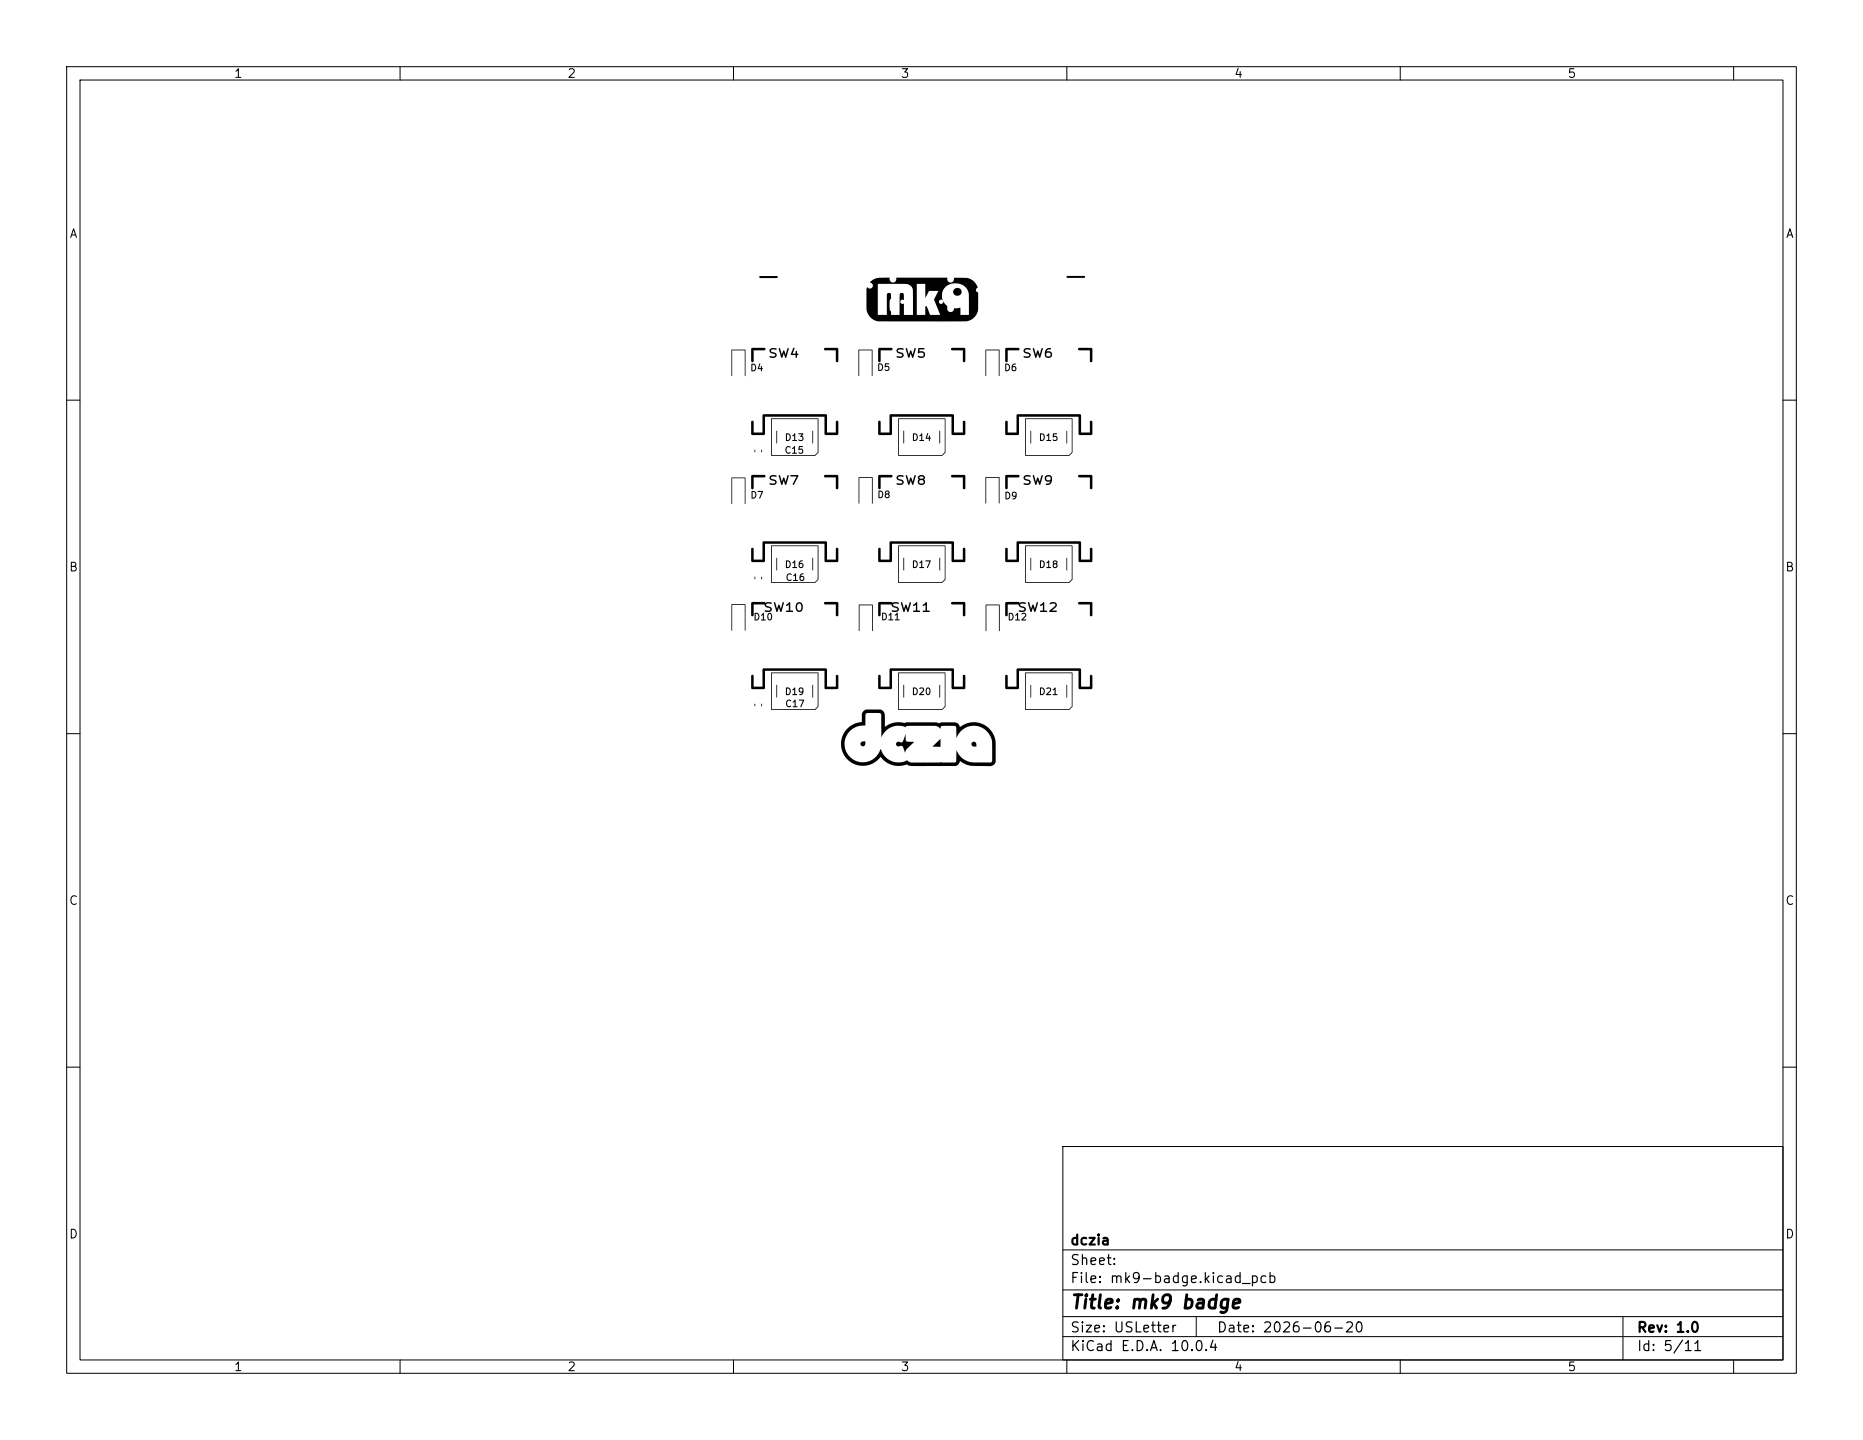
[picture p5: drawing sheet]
<svg xmlns="http://www.w3.org/2000/svg" width="279mm" height="216mm" viewBox="0 0 279 216" stroke-linecap="round" stroke-linejoin="round" font-family="sans-serif">
<defs><g id="words">
<text font-size="2" x="160.4" y="196.7">Title: mk9 badge</text>
<g font-size="1.5">
<text x="160.4" y="190">Sheet:</text>
<text x="160.4" y="187">dczia</text>
<text x="160.4" y="192.7">File: mk9-badge.kicad_pcb</text>
<text x="160.4" y="202.9">KiCad E.D.A. 10.0.4</text>
<text x="160.4" y="200.1">Size: USLetter</text>
<text x="182.4" y="200.1">Date: 2026-06-20</text>
<text x="245.4" y="200.1">Rev: 1.0</text>
<text x="245.4" y="202.9">Id: 5/11</text>
</g>
<g font-size="1.3">
<text x="35" y="12">1</text>
<text x="85" y="12">2</text>
<text x="135" y="12">3</text>
<text x="185" y="12">4</text>
<text x="235" y="12">5</text>
<text x="10.3" y="36">A</text>
<text x="267.7" y="36">A</text>
<text x="10.3" y="86">B</text>
<text x="267.7" y="86">B</text>
<text x="10.3" y="136">C</text>
<text x="267.7" y="136">C</text>
<text x="10.3" y="186">D</text>
<text x="267.7" y="186">D</text>
<text x="35" y="205.9">1</text>
<text x="85" y="205.9">2</text>
<text x="135" y="205.9">3</text>
<text x="185" y="205.9">4</text>
<text x="235" y="205.9">5</text>
</g>
</g></defs>
<g fill="none" stroke="#000" stroke-width=".15">
<path d="M10 10h259.4v195.9h-259.4zM12 12h255.4v191.9h-255.4zM60 10v2M110 10v2M160 10v2M210 10v2M260 10v2M10 60h2M267.4 60h2M10 110h2M267.4 110h2M10 160h2"/>
<path d="M159.4 171.9h108v32h-108zM267.4 160h2M159.4 197.4h108M159.4 193.4h108M159.4 187.4h108M179.4 197.4v3M243.4 197.4v6.5M60 203.9v2M110 203.9v2M159.4 200.4h108M160 203.9v2M210 203.9v2"/>
<path d="M260 203.9v2"/>
</g>
<g fill="#000">
<path d="M109.7 52.5h2.1v3.9l-.1-.1v-3.8h-1.9v3.8l-.1 .1zM112.7 54.6h.5l.2 .2v.4l-.2 .4-.5 .1v-.2a.43 .43 0 0 0 .5-.3 .43 .43 0 0 0-.4-.5v.8h-.1zM113.9 54.5l.1 .1-.2 .6h.3l.1-.3 .1 .3 .1 .1-.1 .1-.1 .3-.1-.3-.5-.1zM112.7 52.2l1.9-.1a.19 .19 0 0 1 .2 .2 .19 .19 0 0 1-.2 .2h-1.6v1.6a.19 .19 0 0 1-.2 .2 .19 .19 0 0 1-.2-.2v-1.8zM115.5 52.3l.3-.1 .7 .1-.1 .1h-.6l-.2 .2 .1 .1 .7 .3 .1 .3-.2 .3-.6 .1-.3-.1 .1-.2h.6l.2-.1-.1-.2-.7-.3-.1-.3zM113.9 41.5l2.6-.1a.15 .15 0 0 1 .2 .1 .15 .15 0 0 1-.2 .2h-2.5l-.1-.1zM116.8 52.2h.2l.3 1 .2-.7 .3 .7 .3-1h.2l-.4 1.4h-.2l-.2-.6-.2 .6h-.1zM119 52.1l.2 .1-.3 .8h.4v-.3l.1-.1 .1 .4 .2 .1-.2 .1-.1 .5-.1-.1v-.4h-.7zM123.7 52.2h1.9l.1 .1v1.8a.19 .19 0 0 1-.2 .2 .19 .19 0 0 1-.2-.2v-1.6h-1.6l-.1-.1zM128.7 52.5h2.2l-.1 3.9-.1-.1v-3.8h-1.8v3.8l-.2 .1zM131.7 54.5h.5l.2 .2v.4l-.2 .5h-.4l-.1-.1a.43 .43 0 0 0 .6-.4 .43 .43 0 0 0-.4-.5v.9h-.2zM132.7 54.5h.6v.1h-.4l-.1 .3h.4l.2 .2v.3l-.3 .2h-.2l-.2-.1v-.1l.4 .1 .1-.2-.1-.3-.4 .1z"/>
<path d="M131.8 52.2l1.9-.1a.19 .19 0 0 1 .2 .2 .19 .19 0 0 1-.2 .2h-1.6v1.6a.19 .19 0 0 1-.2 .2 .19 .19 0 0 1-.2-.2v-1.8zM134.6 52.3l.2-.1 .7 .1v.1h-.6l-.2 .2 .1 .1 .6 .3 .1 .3-.2 .3-.5 .1-.3-.1v-.2h.6l.2-.1-.1-.2-.7-.3v-.3zM130.6 42.2a3.3 3.3 0 0 1 2.5-.6h.3v.3a.52 .52 0 0 0 .7 .4 .52 .52 0 0 0 .3-.7h7.7v.3a.52 .52 0 0 0 .6 .4 .52 .52 0 0 0 .4-.7l1.9 .1a1.9 1.9 0 0 1 1.6 1.5 .36 .36 0 0 0-.2 .4 .36 .36 0 0 0 .3 .3v1.3a2.55 2.55 0 0 1-1.1 2.7l-.9 .3h-9.8a13.8 13.8 0 0 1-3.7-.2 2.48 2.48 0 0 1-1.3-2.7v-1.9l.2-.4v.1a.45 .45 0 0 0 .6 .1 .45 .45 0 0 0 .1-.6h.8v4.6h1.4l.1-3.2a.34 .34 0 0 1 .4-.1 .34 .34 0 0 1 .1 .5v.4l-.2 .3v1.2l.2 .4v.5h1.3v-2.8a.36 .36 0 0 1 .3-.5 .36 .36 0 0 1 .4 .5l-.1 .6a.32 .32 0 0 0-.4 0 .32 .32 0 0 0 0 .5 .32 .32 0 0 0 .5 0v1.7h1.3v-2.3h.6v2.3h1.3v-1.2l.1-.1 .6 1.3h1.4l-.7-2h.6a.32 .32 0 0 0 .4 .4 .32 .32 0 0 0 .2-.5l.7 .8v.4a.5 .5 0 0 0 .5 .5 .5 .5 0 0 0 .5-.6l.9-.1v1.1h1.3v-1.5a3.7 3.7 0 0 0-.4-2.5 2.03 2.03 0 0 0-2.5-.6 2.03 2.03 0 0 0-1 2.4 .33 .33 0 0 0-.4-.1 .33 .33 0 0 0-.2 .3h-.6l-.1-.3 .6-1.3h-1.4l-.5 1.1v-2.1h-1.3v2.3h-.6v-1.1a1.27 1.27 0 0 0-1.6-1.2h-4.5l-.4-.2zM135.9 52.2h.1l.3 1 .3-.7 .3 .7 .2-1h.2l-.4 1.4h-.1l-.2-.6-.2 .6h-.2zM137.7 52.2h.9v.2h-.7v.3h.5l.2 .1 .1 .5-.2 .3-.6 .1-.2-.2v-.2l.6 .1 .2-.1v-.3l-.2-.1h-.6zM142.7 52.2h2l.1 .1v1.8a.19 .19 0 0 1-.2 .2 .19 .19 0 0 1-.2-.2v-1.6h-1.6l-.2-.1zM147.8 52.5h2.1v3.9l-.1-.1v-3.8h-1.9v3.8l-.1 .1zM150.8 54.5l.5 .1 .1 .2 .1 .4-.2 .4-.5 .1v-.2a.43 .43 0 0 0 .5-.3 .43 .43 0 0 0-.4-.5v.8h-.1zM151.9 54.6l.2-.1 .2 .1-.3 .1-.1 .2h.3l.2 .2v.3l-.2 .3-.4-.1-.1-.2v-.2h.2l.1 .3 .3-.1-.2-.4-.4 .2zM150.8 52.2l1.9-.1a.19 .19 0 0 1 .2 .2 .19 .19 0 0 1-.2 .2h-1.6v1.6a.19 .19 0 0 1-.2 .2 .19 .19 0 0 1-.2-.2v-1.8zM153.6 52.3l.3-.1 .7 .1-.1 .1h-.6l-.2 .2 .1 .1 .7 .3 .1 .3-.2 .3-.6 .1-.3-.1 .1-.2h.6l.2-.1-.1-.2-.7-.3-.1-.3zM154.9 52.2h.2l.3 1 .2-.7 .3 .7 .3-1h.2l-.4 1.4h-.2l-.2-.6-.2 .6h-.1z"/>
<path d="M156.9 52.3l.3-.1h.3l.1 .1-.1 .1a.46 .46 0 0 0-.5 .2l-.1 .1h.5l.3 .1 .1 .5-.2 .3-.5 .1-.4-.3v-.4h.2v.3l.2 .1h.3l.2-.1v-.3l-.2-.1-.7 .1 .1-.4zM160 41.4h2.6a.15 .15 0 0 1 .1 .1 .15 .15 0 0 1-.1 .2h-2.5l-.1-.1zM161.8 52.2h1.9l.1 .1v1.8a.19 .19 0 0 1-.2 .2 .19 .19 0 0 1-.2-.2v-1.6h-1.6l-.1-.1zM109.7 71.6h2.1v4l-.1-.1v-3.8h-1.9v3.8h-.1zM112.7 73.6l.5 .1 .2 .2v.4l-.2 .4-.4 .1-.1-.2a.43 .43 0 0 0 .6-.3 .43 .43 0 0 0-.4-.5v.8h-.2zM113.2 67.5h.1l-.1 .3zM114.2 67.4l.1 .1v.3h-.1zM113.6 73.6l.8 .1-.5 1.1v-.1l.3-.9h-.5zM112.7 71.2h1.9a.19 .19 0 0 1 .2 .2 .19 .19 0 0 1-.2 .2h-1.6v1.6a.19 .19 0 0 1-.2 .2 .19 .19 0 0 1-.2-.2v-1.8zM115.5 71.4l.3-.2 .7 .1-.1 .2-.6-.1-.2 .2 .1 .2 .7 .3 .1 .3-.2 .2-.6 .1-.3-.1 .1-.2 .6 .1 .2-.2-.1-.2-.7-.2-.1-.3zM116.4 64.6h.1v1.9l-.1-.1zM117.9 65h.5l.1 .3 .1 .3-.2 .5h-.5v-.1a.43 .43 0 0 0 .5-.4 .43 .43 0 0 0-.4-.5v.9h-.1z"/>
<path d="M116.8 71.3h.2l.3 .9 .2-.6 .3 .6 .3-.9h.2l-.4 1.4h-.2l-.2-.7-.2 .7h-.1zM117.9 67l.4-.1 .3 .1-.2 .1a.27 .27 0 0 0-.4 .1 .37 .37 0 0 0 0 .5 .37 .37 0 0 0 .4 .1l.2 .1-.3 .1-.4-.1-.1-.5zM119.1 66.9h.1v1h.3v.1h-.7l.3-.1v-.7l-.2 .1-.1-.1zM119.1 65h.2v1h.2v.1h-.7l.3-.1v-.7l-.2 .1-.1-.1zM118.5 71.3l1.1-.1 .1 .1-.7 1.4-.1-.1 .6-1.2h-.9zM119.8 66.9h.6v.1h-.5v.3h.3l.3 .2v.3l-.3 .2h-.3l-.2-.1 .1-.1 .4 .1 .1-.2-.1-.3-.4 .1zM119.7 65h.8l-.2 .4 .2 .2-.1 .5h-.5l-.2-.1 .1-.1 .4 .1 .1-.2v-.2l-.3-.2 .2-.3h-.4zM121.8 64.6h.1v1.9l-.1-.1zM115.6 62.8l7.1-.1v5.2l-.5 .4h-6.5l-.1-.1h6.6l.4-.4v-5h-6.8v5.4h-.2zM112.7 63.1h.2l.1 .1v1.6h1.3v-2.5l.2-.2h9.4l.1 .2v2.5h1.3v-1.5a.19 .19 0 0 1 .2-.2 .19 .19 0 0 1 .2 .2v1.8l-.2 .1h-1.7l-.2-.2v-2.5h-8.9v2.6l-.2 .1h-1.7l-.2-.2v-1.7zM123.7 71.2h1.9l.1 .2v1.8a.19 .19 0 0 1-.2 .2 .19 .19 0 0 1-.2-.2v-1.6h-1.6l-.1-.2zM128.8 71.6h2.1l-.1 3.9v-3.8h-1.9v3.8h-.1z"/>
<path d="M131.8 73.6h.5l.1 .2 .1 .4-.3 .4-.4 .1-.1-.2a.43 .43 0 0 0 .6-.3 .43 .43 0 0 0-.4-.5v.8h-.2zM132.8 73.7l.4-.2 .2 .3-.1 .3 .1 .4-.2 .2h-.3l-.1-.1-.1-.3h.2l.1 .2h.2l.1-.2-.2-.2-.4 .2 .1-.2-.1-.3 .3 .2 .3-.2-.2-.1-.4 .1zM131.8 71.2h1.9a.19 .19 0 0 1 .2 .2 .19 .19 0 0 1-.2 .2h-1.6v1.6a.19 .19 0 0 1-.2 .2 .19 .19 0 0 1-.2-.2v-1.8zM134.6 71.4l.2-.2 .7 .1v.2l-.6-.1-.2 .2 .1 .2 .6 .3 .1 .3-.2 .2-.5 .1-.3-.1v-.2l.6 .1 .2-.2-.1-.2-.7-.2v-.3zM135.5 64.6h.1v1.9l-.1-.1zM136.9 65h.5l.2 .3v.3l-.2 .5h-.4l-.1-.1a.43 .43 0 0 0 .6-.4 .43 .43 0 0 0-.4-.5v.9h-.2zM135.9 71.3h.1l.3 .9 .3-.6 .3 .6 .2-.9h.2l-.4 1.4h-.1l-.2-.7-.2 .7h-.2zM138.2 65h.1v1h.3l-.1 .1h-.6l.3-.1v-.7l-.2 .1-.1-.1zM137.7 71.4l.3-.2h.3l.3 .2 .1 .3-.1 .2 .1 .2v.3l-.2 .2-.5 .1-.3-.2-.1-.4h.3v.2l.2 .2h.2l.2-.2v-.2l-.2-.1-.7 .1 .2-.2-.2-.3h.3l.2 .2h.2l.2-.2-.2-.2-.7 .2zM139.1 64.9l.1 .1-.2 .6h.3l.1-.3 .1 .3 .1 .1-.1 .1-.1 .3-.1-.3-.5-.1zM140.9 64.6h.1v1.9l-.1-.1zM134.7 62.8l7.1-.1v5.2l-.5 .4h-6.6v-.1h6.6l.4-.4v-5h-6.9v5.4h-.1z"/>
<path d="M131.8 63.1h.2l.1 .1v1.6h1.3v-2.5l.2-.2h9.3l.2 .2v2.5h1.3v-1.5a.19 .19 0 0 1 .2-.2 .19 .19 0 0 1 .2 .2l-.1 1.8-.1 .1h-1.7l-.2-.2v-2.5h-8.9l-.1 2.6-.1 .1h-1.7l-.2-.2v-1.7zM142.7 71.2h2l.1 .2v1.8a.19 .19 0 0 1-.2 .2 .19 .19 0 0 1-.2-.2v-1.6h-1.6l-.2-.2zM147.8 71.6h2.1v3.9l-.1-.1v-3.8h-1.9v3.8l-.1 .1zM150.8 73.7l.5 .1 .2 .2v.4l-.2 .4-.4 .1-.1-.2a.43 .43 0 0 0 .6-.3 .43 .43 0 0 0-.4-.5v.8h-.2zM151.8 73.8l.4-.1 .3 .3-.1 .6-.3 .3-.3-.1 .4-.1 .1-.2-.4-.1-.2-.4h.2l.1 .3h.3v-.3l-.1-.1-.5 .1zM150.8 71.2h1.9a.19 .19 0 0 1 .2 .2 .19 .19 0 0 1-.2 .2h-1.6v1.6a.19 .19 0 0 1-.2 .2 .19 .19 0 0 1-.2-.2v-1.8zM153.6 71.4l.3-.2 .7 .1-.1 .2-.6-.1-.2 .2 .1 .2 .7 .3 .1 .3-.2 .2-.6 .1-.3-.1 .1-.2 .6 .1 .2-.2-.1-.2-.7-.2-.1-.3zM154.5 64.6h.1v1.9l-.1-.1zM156 65h.5l.1 .3 .1 .3-.2 .5h-.5v-.1a.43 .43 0 0 0 .5-.4 .43 .43 0 0 0-.4-.5v.9h-.1zM154.9 71.3h.2l.3 .9 .2-.6 .3 .6 .3-.9h.2l-.4 1.4h-.2l-.2-.7-.2 .7h-.1zM157.2 65h.2v1h.2v.1h-.7l.3-.1v-.7l-.2 .1-.1-.1zM156.8 71.4l.3-.2h.3l.4 .4v.5l-.3 .4-.2 .2h-.4l-.1-.1 .1-.1a.46 .46 0 0 0 .6-.3l-.6-.1-.2-.2v-.3h.2l.1 .4h.4l.2-.2-.1-.3-.4-.1-.2 .2h-.2z"/>
<path d="M157.9 65h.7l-.1 .1h-.4l-.1 .3h.4l.2 .2v.3l-.2 .2h-.3l-.2-.1v-.1l.4 .1 .1-.2-.1-.3-.4 .1zM159.9 64.6h.1v1.9l-.1-.1zM153.7 62.8l7.1-.1v5.2l-.5 .4h-6.5l-.1-.1h6.6l.4-.4v-5h-6.8v5.4h-.2zM150.8 63.1h.2l.1 .1v1.6h1.3v-2.5l.2-.2h9.4l.1 .2v2.5h1.3v-1.5a.19 .19 0 0 1 .2-.2 .19 .19 0 0 1 .2 .2v1.8l-.2 .1h-1.7l-.2-.2v-2.5h-8.9v2.6l-.2 .1h-1.7l-.2-.2v-1.7zM161.8 71.2h1.9l.1 .2v1.8a.19 .19 0 0 1-.2 .2 .19 .19 0 0 1-.2-.2v-1.6h-1.6l-.1-.2zM109.7 90.6h2.1v4l-.1-.1v-3.8h-1.9v3.8h-.1zM113.2 86.5h.1l-.1 .4zM113.2 91.9h.5l.1 .3 .1 .3-.2 .5h-.5v-.1a.43 .43 0 0 0 .5-.4 .43 .43 0 0 0-.4-.5v.9h-.1zM114.2 86.5h.1v.4l-.1-.1zM114.4 91.9h.2v1h.2v.1h-.7l.3-.1v-.7l-.2 .1-.1-.1zM112.7 90.3l1.9-.1 .2 .2 .3-.1h.3l.4 .1-.1 .1h-.6l-.2 .2 .1 .1 .6 .2 .2 .3-.1 .3-.3 .2-.7-.1v-.2h.6l.2-.2-.6-.3-.2-.4h-1.7v1.6a.19 .19 0 0 1-.2 .2 .19 .19 0 0 1-.2-.2v-1.8zM115.2 91.9h.4l.2 .4-.1 .5-.2 .2-.3-.1-.1-.6h.1l.1 .4 .1 .2a.48 .48 0 0 0 0-.9l-.2 .3h-.1z"/>
<path d="M116.4 83.7h.1v1.8h-.1zM116.1 90.3h.2l.2 1 .3-.7 .3 .7 .3-1h.1l-.3 1.4h-.2l-.2-.6-.2 .6h-.2zM117.9 84l.5 .1 .1 .2 .1 .4-.2 .4-.5 .1v-.2a.43 .43 0 0 0 .5-.3 .43 .43 0 0 0-.4-.5v.8h-.1zM117.9 90.7l.4-.4h.2v1.2l.4 .1v.1h-1l.1-.2h.3v-.8l-.3 .1zM118.1 86.1l.4-.1 .2 .1-.1 .1a.27 .27 0 0 0-.4 .1 .37 .37 0 0 0-.1 .5 .37 .37 0 0 0 .5 .1l.1 .1-.2 .1-.4-.2-.2-.4zM119.1 84l.2 .1v.9h.2v.2l-.7-.1 .3-.1v-.7l-.2 .2-.1-.1zM119.3 86h.1v1h.2v.1h-.7l.3-.1v-.7l-.2 .1-.1-.1zM119.5 90.4l.3-.1h.3l.3 .5-.1 .7-.4 .3-.4-.2-.2-.7h.2l.1 .5 .2 .1a.55 .55 0 0 0 .4-.5 .55 .55 0 0 0-.4-.5l-.1 .1-.2 .3h-.2zM120 84.1h.4l-.3 .1-.1 .2h.3l.2 .2v.3l-.3 .3-.3-.1-.1-.2v-.2h.1l.2 .3 .2-.1-.1-.3-.4 .1v-.4zM120.1 86.1l.2-.1h.2l-.3 .1-.1 .3 .3-.1 .2 .3v.3l-.2 .2h-.4l-.1-.2v-.3h.2l.1 .4 .3-.2-.2-.3-.4 .1zM121.8 83.7h.1v1.8h-.1zM115.6 81.8h7.1v5.1l-.5 .5h-6.5l-.1-.1h6.6l.4-.4v-5h-6.8v5.4h-.2z"/>
<path d="M112.7 82.2h.2l.1 .1v1.6h1.3v-2.6l.2-.1h9.4l.1 .1v2.6h1.3v-1.6a.19 .19 0 0 1 .2-.2 .19 .19 0 0 1 .2 .2v1.9l-.2 .1h-1.7l-.2-.2v-2.6h-8.9v2.7l-.2 .1h-1.7l-.2-.2v-1.8zM123.7 90.3h1.9l.1 .1v1.8a.19 .19 0 0 1-.2 .2 .19 .19 0 0 1-.2-.2v-1.6h-1.6l-.1-.1zM128.8 90.6l2.1 .1v3.9h-.1v-3.8h-1.9v3.8h-.1zM132.3 91.9h.5l.2 .2v.4l-.2 .5h-.5v-.1a.43 .43 0 0 0 .6-.4 .43 .43 0 0 0-.5-.5v.9h-.1zM133.5 91.9h.2v1h.2v.1h-.7l.3-.1v-.7l-.2 .1-.1-.1zM131.8 90.3l1.9-.1 .2 .2 .2-.1h.4l.3 .1-.1 .1h-.6l-.2 .2 .1 .1 .6 .2 .2 .3-.1 .3-.3 .2-.6-.1v-.2h.6l.2-.2-.7-.3-.2-.4h-1.6v1.6a.19 .19 0 0 1-.2 .2 .19 .19 0 0 1-.2-.2v-1.8zM134.5 91.9h.1v1h.3v.1h-.7l.3-.1v-.7l-.2 .1-.1-.1zM135.5 83.7h.1v1.8h-.1zM135.1 90.3h.2l.3 1 .3-.7 .2 .7 .3-1h.2l-.4 1.4h-.1l-.2-.6-.2 .6h-.2zM137 84l.4 .1 .2 .2v.4l-.2 .4-.4 .1-.1-.2a.43 .43 0 0 0 .6-.3 .43 .43 0 0 0-.4-.5v.8h-.2zM137 90.7l.4-.4h.1l.1 1.2 .4 .1v.1h-1.1l.1-.2h.4v-.8l-.4 .1zM138.2 84l.1 .1v.9h.3l-.1 .2-.6-.1 .3-.1v-.7l-.2 .2-.1-.1z"/>
<path d="M138.4 90.7l.5-.4h.1v1.2l.4 .1v.1h-1l.1-.2h.3v-.8l-.3 .1zM138.8 84l.8 .1-.5 1.1-.1-.1 .4-.9h-.6zM140.9 83.7h.1v1.8h-.1zM134.7 81.8h7.1v5.1l-.5 .5h-6.6v-.1h6.6l.4-.4v-5h-6.9v5.4h-.1zM131.8 82.2h.2l.1 .1v1.6h1.3v-2.6l.2-.1h9.3l.2 .1v2.6h1.3v-1.6a.19 .19 0 0 1 .2-.2 .19 .19 0 0 1 .2 .2l-.1 1.9-.1 .1h-1.7l-.2-.2v-2.6h-8.9l-.1 2.7-.1 .1h-1.7l-.2-.2v-1.8zM142.7 90.3h2l.1 .1v1.8a.19 .19 0 0 1-.2 .2 .19 .19 0 0 1-.2-.2v-1.6h-1.6l-.2-.1zM147.8 90.7h2.1v3.9h-.1v-3.8h-1.9v3.8h-.1zM151.3 91.9h.5l.2 .3v.3l-.2 .5h-.5v-.1a.43 .43 0 0 0 .6-.4 .43 .43 0 0 0-.5-.5v.9h-.1zM152.5 91.9h.2v1h.2v.1h-.7l.3-.1v-.7l-.2 .1-.1-.1zM150.8 90.3l1.9-.1 .2 .2 .3-.1h.3l.4 .1-.1 .1h-.6l-.2 .2 .1 .1 .6 .2 .2 .3-.1 .3-.3 .2-.7-.1v-.2h.6l.2-.2-.6-.3-.2-.4h-1.7v1.6a.19 .19 0 0 1-.2 .2 .19 .19 0 0 1-.2-.2v-1.8zM153.2 92l.5-.1 .2 .1v.4l-.5 .5h.5v.1h-.7l.6-.8-.2-.2-.3 .1zM154.5 83.7h.1v1.8h-.1z"/>
<path d="M154.2 90.3h.2l.2 1 .3-.7 .3 .7 .3-1h.1l-.3 1.4h-.2l-.2-.6-.2 .6h-.2zM156 84l.5 .1 .1 .2 .1 .4-.2 .4-.5 .1v-.2a.43 .43 0 0 0 .5-.3 .43 .43 0 0 0-.4-.5v.8h-.1zM156 90.7l.4-.4h.2v1.2l.4 .1v.1h-1l.1-.2h.3v-.8l-.3 .1zM157.2 84l.2 .1v.9h.2v.2l-.7-.1 .3-.1v-.7l-.2 .2-.1-.1zM157.4 90.4l.3-.1h.4l.3 .1 .1 .2-.1 .4-.7 .5h.7l.1 .2h-1.1v-.1l.9-.9-.2-.2-.6 .1zM157.9 84.1l.4-.1 .3 .3-.1 .2 .1 .4-.2 .3h-.3l-.2-.2v-.3h.1l.2 .3h.2v-.3l-.1-.1-.4 .1 .1-.2-.1-.2 .3 .1 .2-.1-.1-.1-.4 .1zM159.9 83.7h.1v1.8h-.1zM153.7 81.8h7.1v5.1l-.5 .5h-6.5l-.1-.1h6.6l.4-.4v-5h-6.8v5.4h-.2zM150.8 82.2h.2l.1 .1v1.6h1.3v-2.6l.2-.1h9.4l.1 .1v2.6h1.3v-1.6a.19 .19 0 0 1 .2-.2 .19 .19 0 0 1 .2 .2v1.9l-.2 .1h-1.7l-.2-.2v-2.6h-8.9v2.7l-.2 .1h-1.7l-.2-.2v-1.8zM161.8 90.3h1.9l.1 .1v1.8a.19 .19 0 0 1-.2 .2 .19 .19 0 0 1-.2-.2v-1.6h-1.6l-.1-.1zM113.2 105.5h.1l-.1 .4zM114.2 105.5h.1v.4z"/>
<path d="M116.4 102.7h.1v1.9l-.1-.1zM117.9 103.1h.5l.1 .3 .1 .3-.2 .5h-.5v-.1a.43 .43 0 0 0 .5-.4 .43 .43 0 0 0-.4-.5v.9h-.1zM118 105.1l.4-.2 .2 .1-.1 .1a.27 .27 0 0 0-.4 .1 .37 .37 0 0 0 0 .5 .37 .37 0 0 0 .4 .1l.1 .1-.2 .1-.4-.1-.1-.5zM119.1 103.1h.2v1h.2v.1h-.7l.3-.1v-.7l-.2 .1-.1-.1zM119.2 104.9h.1v1h.3l-.1 .1h-.6l.3-.1v-.7l-.2 .1-.1-.1zM119.8 103.2l.4-.1 .3 .2-.1 .6-.2 .3-.3-.1 .3-.1 .1-.2h-.4l-.1-.4h.1l.2 .3 .2-.1v-.2l-.1-.2-.4 .2zM119.8 104.9h.8l-.5 1.1-.1-.1 .4-.9h-.6zM121.8 102.7h.1v1.9l-.1-.1zM115.6 100.9l7.1-.1v5.2l-.5 .4h-6.5l-.1-.1h6.6l.4-.4v-5h-6.8v5.4h-.2zM112.7 101.2h.2l.1 .1v1.6h1.3v-2.5l.2-.2h9.4l.1 .2v2.5h1.3v-1.5a.19 .19 0 0 1 .2-.2 .19 .19 0 0 1 .2 .2v1.8l-.2 .1h-1.7l-.2-.2v-2.5h-8.9v2.6l-.2 .1h-1.7l-.2-.2v-1.7zM129.2 111.2l.6-.1a.49 .49 0 0 1-.1 .6 .49 .49 0 0 1-.5 .1l-.2-.3zM129.6 106.6l.3-.2h2.2l.2 .1 .4 .5v2l.2-.2a4.3 4.3 0 0 1 2.9-.4l4.7-.1 .4 .1 .2-.1h1.5a1.09 1.09 0 0 1 1.4 .7 3.3 3.3 0 0 1 3.7-.2 3.3 3.3 0 0 1 1.6 3.4v2.1l-.2 .4-.5 .2-2-.1a3.7 3.7 0 0 1-2.6-.7l-.3 .5-.3 .2-6.4 .1-.8-.2a.6 .6 0 0 0-.8 .1 3.3 3.3 0 0 1-3.3-1.3 3.3 3.3 0 0 1-3.7 1.2 3.3 3.3 0 0 1-2.3-3.1h.6v.3a2.76 2.76 0 0 0 2.5 2.4 2.76 2.76 0 0 0 2.9-2 2.71 2.71 0 0 0 3.9 1.7l.6 .3h4.4l.1-.1 .2 .1h2l.1-.1 .1-1.7a3.2 3.2 0 0 0 3.5 1.8h1.6l.1-.1 .1-1.9a2.83 2.83 0 0 0-1.5-3.1 2.83 2.83 0 0 0-3.4 .6l-.4 .8-.1-1.3a.42 .42 0 0 0-.1-.4 .42 .42 0 0 0-.5-.1h-1.5l-.2 .2-.1 .3a1.96 1.96 0 0 0-1.8-.5h-3l-.2 .1-.2 .1a2.78 2.78 0 0 0-3.6 1.5v-3.4l-.2-.2h-.4a3.1 3.1 0 0 0-1.8 .1v1.8h-.4a2.77 2.77 0 0 0-2.7 2.8h-.6a3.3 3.3 0 0 1 3.1-3.4l.1-1.2z"/>
<path d="M135.5 102.7h.1v1.9l-.1-.1zM134.5 111.3l.2-.1 .3 .1a.36 .36 0 0 0 .3 0 .36 .36 0 0 0 .2-.4l.3-.9v.5a.55 .55 0 0 0 .1 .6 .55 .55 0 0 0 .7 .1h.5l-1.1 1.1-.3 .5-.2-.5a.43 .43 0 0 0-.2-.4 .43 .43 0 0 0-.5 0 .36 .36 0 0 1-.4-.1 .36 .36 0 0 1 .1-.5zM137 103.1h.4l.2 .3v.3l-.2 .5h-.4l-.1-.1a.43 .43 0 0 0 .6-.4 .43 .43 0 0 0-.4-.5v.9h-.2zM137.9 103.1h.4l.2 .1v.4l-.4 .5h.4l.1 .1h-.8l.6-.8-.1-.2-.4 .1zM139 103.1h.4l.1 .4v.5l-.3 .2-.3-.1-.1-.6h.2v.4l.2 .2a.48 .48 0 0 0 0-.9l-.2 .3h-.2zM140.9 102.7h.1v1.9l-.1-.1zM139.9 111.9l1.2-1.1-.1 1.2-1.2-.1zM134.7 100.9l7.1-.1v5.2l-.5 .4h-6.6v-.1h6.6l.4-.4v-5h-6.9v5.4h-.1zM131.8 101.2h.2l.1 .1v1.6h1.3v-2.5l.2-.2h9.3l.2 .2v2.5h1.3v-1.5a.19 .19 0 0 1 .2-.2 .19 .19 0 0 1 .2 .2l-.1 1.8-.1 .1h-1.7l-.2-.2v-2.5h-8.9l-.1 2.6-.1 .1h-1.7l-.2-.2v-1.7zM145.8 111.3a.46 .46 0 0 1 .6 .1 .46 .46 0 0 1 0 .5 .45 .45 0 0 1-.5 0 .45 .45 0 0 1-.1-.6zM154.5 102.7h.1v1.9l-.1-.1zM156 103.1h.5l.1 .3 .1 .3-.2 .5h-.5v-.1a.43 .43 0 0 0 .5-.4 .43 .43 0 0 0-.4-.5v.9h-.1z"/>
<path d="M157 103.1h.4l.2 .1v.4l-.5 .5h.5v.1h-.7l.6-.8-.1-.2-.4 .1zM158.2 103.1h.1v1h.3l-.1 .1h-.6l.3-.1v-.7l-.2 .1-.1-.1zM159.9 102.7h.1v1.9l-.1-.1zM153.7 100.9l7.1-.1v5.2l-.5 .4h-6.5l-.1-.1h6.6l.4-.4v-5h-6.8v5.4h-.2zM150.8 101.2h.2l.1 .1v1.6h1.3v-2.5l.2-.2h9.4l.1 .2v2.5h1.3v-1.5a.19 .19 0 0 1 .2-.2 .19 .19 0 0 1 .2 .2v1.8l-.2 .1h-1.7l-.2-.2v-2.5h-8.9v2.6l-.2 .1h-1.7l-.2-.2v-1.7z"/>
<circle cx="143.6" cy="43.8" r=".62"/>
</g>
<use href="#words"/>
</svg>
